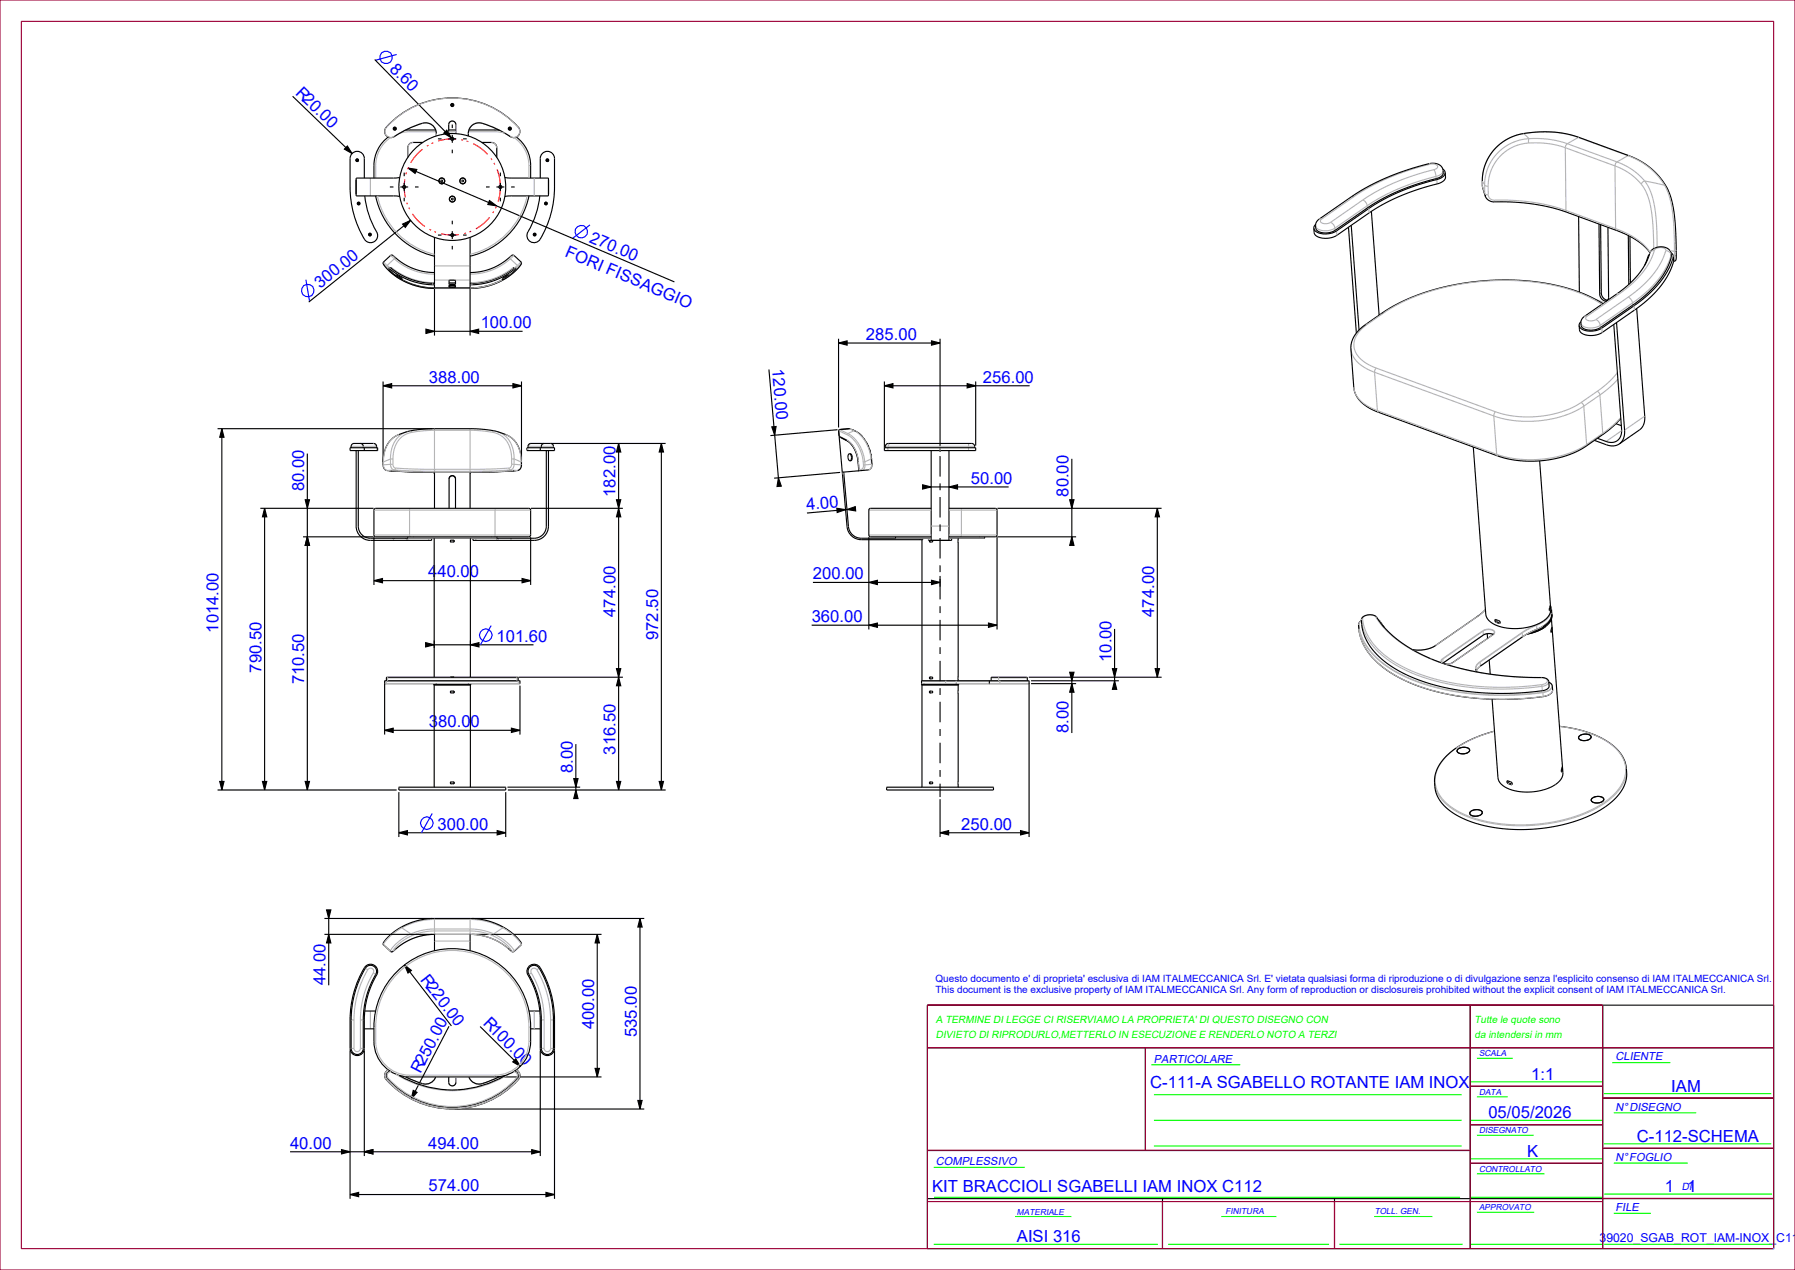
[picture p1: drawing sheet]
<svg xmlns="http://www.w3.org/2000/svg" width="420mm" height="297mm" viewBox="0 0 420 297" stroke-linecap="round" stroke-linejoin="round" font-family="sans-serif">
<defs><g id="words">
<g font-size="3.9" fill="#00f">
<text x="91" y="16.3" transform="rotate(46 91 16.3)">8.60</text>
<text x="69" y="22" transform="rotate(44 69 22)">R20.00</text>
<text x="132" y="59.8" transform="rotate(23 132 59.8)">FORI FISSAGGIO</text>
<text x="137.7" y="56.5" transform="rotate(23 137.7 56.5)">270.00</text>
<text x="74.9" y="67.6" transform="rotate(-39 74.9 67.6)">300.00</text>
<text x="112.5" y="76.7">100.00</text>
<text x="202.6" y="79.5">285.00</text>
<text x="100.4" y="89.5">388.00</text>
<text x="180.7" y="86.3" transform="rotate(85 180.7 86.3)">120.00</text>
<text x="230" y="89.5">256.00</text>
<text x="227.2" y="113.1">50.00</text>
<text x="71.2" y="114.9" transform="rotate(-90 71.2 114.9)">80.00</text>
<text x="144" y="116.2" transform="rotate(-90 144 116.2)">182.00</text>
<text x="188.7" y="119.2" transform="rotate(-5 188.7 119.2)">4.00</text>
<text x="250" y="116.2" transform="rotate(-90 250 116.2)">80.00</text>
<text x="100.2" y="135">440.00</text>
<text x="190.2" y="135.5">200.00</text>
<text x="51.2" y="148" transform="rotate(-90 51.2 148)">1014.00</text>
<text x="144" y="144.3" transform="rotate(-90 144 144.3)">474.00</text>
<text x="154" y="149.7" transform="rotate(-90 154 149.7)">972.50</text>
<text x="189.9" y="145.5">360.00</text>
<text x="270" y="144.3" transform="rotate(-90 270 144.3)">474.00</text>
<text x="116.2" y="150">101.60</text>
<text x="260" y="154.8" transform="rotate(-90 260 154.8)">10.00</text>
<text x="61.2" y="157.3" transform="rotate(-90 61.2 157.3)">790.50</text>
<text x="71.2" y="160" transform="rotate(-90 71.2 160)">710.50</text>
<text x="100.4" y="170">380.00</text>
<text x="250" y="171.4" transform="rotate(-90 250 171.4)">8.00</text>
<text x="144" y="176.5" transform="rotate(-90 144 176.5)">316.50</text>
<text x="134" y="180.8" transform="rotate(-90 134 180.8)">8.00</text>
<text x="102.4" y="194">300.00</text>
<text x="224.9" y="194">250.00</text>
<text x="76.2" y="230.4" transform="rotate(-90 76.2 230.4)">44.00</text>
<text x="98.2" y="229.1" transform="rotate(52 98.2 229.1)">R220.00</text>
<text x="112.9" y="239.5" transform="rotate(45 112.9 239.5)">R100.00</text>
<text x="139" y="240.7" transform="rotate(-90 139 240.7)">400.00</text>
<text x="149" y="242.5" transform="rotate(-90 149 242.5)">535.00</text>
<text x="98.4" y="251.3" transform="rotate(-63 98.4 251.3)">R250.00</text>
<text x="269.1" y="254.4">C-111-A SGABELLO ROTANTE IAM INOX</text>
<text x="358.3" y="252.6">1:1</text>
<text x="391.1" y="255.3">IAM</text>
<text x="348.2" y="261.6">05/05/2026</text>
<text x="67.9" y="268.6">40.00</text>
<text x="100.2" y="268.6">494.00</text>
<text x="383" y="267.1">C-112-SCHEMA</text>
<text x="357.3" y="270.6">K</text>
<text x="100.3" y="278.6">574.00</text>
<text x="218.1" y="278.8">KIT BRACCIOLI SGABELLI IAM INOX C112</text>
<text x="389.6" y="278.8">1</text>
<text x="394.8" y="278.8">1</text>
<text x="237.9" y="290.5">AISI 316</text>
</g>
<text font-size="2.9" fill="#00f" x="374.3" y="290.5">39020_SGAB_ROT_IAM-INOX_C111</text>
<g font-size="2.6" fill="#00f">
<text x="270" y="248.5">PARTICOLARE</text>
<text x="378" y="248">CLIENTE</text>
<text x="378" y="259.7">N°DISEGNO</text>
<text x="219" y="272.5">COMPLESSIVO</text>
<text x="378" y="271.5">N°FOGLIO</text>
<text x="378" y="283.2">FILE</text>
</g>
<g font-size="2.4" fill="#0f0">
<text x="219" y="239.3">A TERMINE DI LEGGE CI RISERVIAMO LA PROPRIETA' DI QUESTO DISEGNO CON</text>
<text x="345" y="239.3">Tutte le quote sono</text>
<text x="219" y="242.8">DIVIETO DI RIPRODURLO,METTERLO IN ESECUZIONE E RENDERLO NOTO A TERZI</text>
<text x="345" y="242.8">da intendersi in mm</text>
</g>
<text font-size="2.4" fill="#00f" x="393.6" y="278.3">DI</text>
<g font-size="2.3" fill="#00f">
<text x="218.9" y="229.6">Questo documento e' di proprieta' esclusiva di IAM ITALMECCANICA Srl. E' vietata qualsiasi forma di riproduzione o di divulgazione senza l'esplicito consenso di IAM ITALMECCANICA Srl.</text>
<text x="218.9" y="232.3">This document is the exclusive property of IAM ITALMECCANICA Srl. Any form of reproduction or disclosureis prohibited without the explicit consent of IAM ITALMECCANICA Srl.</text>
</g>
<g font-size="2" fill="#00f">
<text x="346.1" y="247">SCALA</text>
<text x="346.1" y="256">DATA</text>
<text x="346.1" y="265">DISEGNATO</text>
<text x="346.1" y="274">CONTROLLATO</text>
<text x="237.9" y="284">MATERIALE</text>
<text x="286.7" y="284">FINITURA</text>
<text x="321.7" y="284">TOLL. GEN.</text>
<text x="346.1" y="283">APPROVATO</text>
</g>
</g></defs>
<g fill="none" stroke="#00f" stroke-width=".26">
<path d="M92.8 12.7l-5 1.4M138 52.6l-4 3.2M71.6 65.4l.8 5.1M114.9 146.3l-2.5 4.5M101.1 190.2l-2.5 4.5"/>
<circle cx="90.3" cy="13.4" r="1.47"/>
<circle cx="136" cy="54.2" r="1.47"/>
<circle cx="72" cy="68" r="1.47"/>
<circle cx="113.6" cy="148.5" r="1.47"/>
<circle cx="99.8" cy="192.5" r="1.47"/>
</g>
<g fill="#000">
<path d="M81.3 34.2l1.1 1.7-1.8-1zM95.5 39.3l2 .3-.4 1zM103.8 31.1l.7-.7 1.1 1.8zM94.2 52.4l1.9-.9-1.3 1.7zM114.5 46.9l1.7 1.2-2.1-.3zM99.7 77l2 .5-2 .5zM110 77.5l2-.5v1zM89.6 90.2l2-.5v1zM120 89.7l2 .5-2 .5zM196.2 80.2l2-.5v1zM206.9 90.2l2-.5v1zM218 79.7l2 .5-2 .5z"/>
<path d="M226.3 89.7l2 .5-2 .5zM51.9 100.3l.5 2h-1zM61.9 118.9l.5 2h-1zM71.4 116.9h1l-.5 2zM144.7 118.9l.5 2h-1zM144.2 116.9h1l-.5 2zM144.7 103.7l.5 2h-1zM154.7 103.7l.5 2h-1zM180.6 99.8l1-.1-.3 2.1zM182.1 111.7l.7 2-1 .1zM195.8 118.9l2 .3-1.9 .7zM198.2 119.2l1.9-.7 .1 1z"/>
<path d="M215.9 113.4l2 .5-2 .5zM222 113.9l2-.5v1zM250.3 116.9h1l-.5 2zM270.8 118.9l.5 2h-1zM71.9 125.5l.5 2h-1zM87.5 135.8l2-.5v1zM122.2 135.3l2 .5-2 .5zM203.3 136.2l2-.5v1zM218 135.7l2 .5-2 .5zM250.8 125.5l.5 2h-1zM99.6 150.3l2 .5-2 .5zM110.1 150.8l2-.5v1z"/>
<path d="M144.7 158.4l.5 2h-1zM144.2 156.4h1l-.5 2zM203.3 146.2l2-.5v1zM231.3 145.7l2 .5-2 .5zM250.3 157.2h1l-.5 2zM250.8 159.9l.5 2h-1zM260.8 159.2l.5 2h-1zM260.3 156.4h1l-.5 2zM270.3 156.4h1l-.5 2zM90 170.8l2-.5v1zM119.7 170.3l2 .5-2 .5zM51.4 182.7h1l-.5 2z"/>
<path d="M61.4 182.7h1l-.5 2zM71.4 182.7h1l-.5 2zM93.3 194.7l2-.5v1zM116.3 194.2l2 .5-2 .5zM134.7 184.7l.5 2h-1zM134.2 182.1h1l-.5 2zM144.2 182.7h1l-.5 2zM154.2 182.7h1l-.5 2zM220 194.7l2-.5v1zM238.8 194.2l2 .5-2 .5zM76.4 212.8h1l-.5 2zM76.9 218.5l.5 2h-1z"/>
<path d="M139.7 218.5l.5 2h-1zM149.7 214.8l.5 2h-1zM94.6 225.7l1.7 1.2-.8 .7zM96.7 255l.9 .5-1.4 1.5zM120.7 247.6l1.1 1.8-1.8-1.1zM139.2 249.9h1l-.5 2zM149.2 257.4h1l-.5 2zM81.9 279.4l2-.5v1zM79.9 268.9l2 .5-2 .5zM85.2 269.4l2-.5v1zM124.4 268.9l2 .5-2 .5zM127.7 278.9l2 .5-2 .5z"/>
</g>
<g fill="none" stroke="#000" stroke-width=".26">
<path d="M87.7 13.9l17.9 18.3M68.5 22.5l13.9 13.4M81.3 34.2l1.1 1.7-1.8-1zM83.4 37.4l.2-.1 .1 .2-.2 .1zM90.8 32.1a8.3 8.3 0 0 0-3.3 6.6v2.9M92.3 29.9l.2 .1-.1 .3-.2-.2zM95.5 39.3l2 .3-.4 1zM95.5 39.3l62.3 26.6M98.9 33.3h-2.2a1.25 1.25 0 0 0-1.3 1.3v2.2M101.9 30.4l-7.1 .1M102.1 31.8a2.65 2.65 0 0 0-1.1-2.7 2.65 2.65 0 0 0-2.9 0 28.8 28.8 0 0 0-6.2 3 1.46 1.46 0 0 1-1.7-.6 1.46 1.46 0 0 1 .2-1.7 20.7 20.7 0 0 1 31.1 .3 1.46 1.46 0 0 1-.3 1.7 1.46 1.46 0 0 1-1.8 .1 20.4 20.4 0 0 0-7.5-3.2 2.59 2.59 0 0 0-2.3 3.1M103.8 31.1l.7-.7 1.1 1.8z"/>
<path d="M105 31.3v-2.2a.83 .83 0 0 1 .8-.8 .83 .83 0 0 1 .9 .8v2.2M105 30.4h1.7M105.7 24.5l.2-.1 .1 .2-.2 .1zM109.7 30.4l7.1 .1M112.7 33.3h2.3a1.25 1.25 0 0 1 1.2 1.3v2.2M119.3 29.9l.2 .1-.2 .3-.2-.2zM120.8 32.1a8.3 8.3 0 0 1 3.4 6.6v2.9M127.9 37.4l.2-.1 .1 .2-.2 .1zM337.6 39.6l.5 .8M337.7 39.9l-.3-.7-.5-.6-.7-.3-.9-.1-2.1 .4-4.5 1.3a50.5 50.5 0 0 0-12.5 6.1l-7.7 5.4-.5 .6-.2 .8M83.3 42v3.4M83.8 47.5l.2-.1 .1 .2-.2 .2z"/>
<path d="M85.2 41.6v-4.5a1.67 1.67 0 0 0-1.6-1.7 1.67 1.67 0 0 0-1.7 1.7v6.6a22.3 22.3 0 0 0 3.8 12.7 1.67 1.67 0 0 0 2.1-.1 1.67 1.67 0 0 0 .3-2.1 20.6 20.6 0 0 1-2.7-8.4M86.4 54.8l.2-.1 .1 .2-.2 .1zM87.9 45.8a18.3 18.3 0 0 0 13.8 14.1M92 59.8l-.6-.1-1.8 1.8 .7 1.1 1.7 1.6 2 1.3 2.5 1.1 2.6 .6 2.6 .3 9.7-.1 2.6-.5 2.3-.8 1.8-.8 1.5-1.1 1.4-1.2 .9-1.2 .1-.5-1.7-1.6-.4-.1-.3 .2M92 59.8h.1M92 59.8l.1 .1M92.1 59.8v.1M92.1 59.9l.1 .1M92.2 59.9l2 1.6 2.4 1.2 2.5 .8 2.6 .2M93.5 41.5l-10.2 .1v4.2l10.2 .1M94.2 52.4l1.9-.9-1.3 1.7zM96.1 51.5l-23.9 19.1"/>
<path d="M101.7 55.5v6.7M103.3 42.1h.2l.1 .2-.1 .2h-.2l-.2-.2zM105.7 46.4h.2l.2 .2-.2 .2h-.2l-.1-.2zM108.2 42.1h.2l.1 .2-.1 .2h-.2l-.2-.2zM110 55.5v6.7M114.5 46.9l1.7 1.2-2.1-.3zM118.1 41.5l10.2 .1v4.2l-10.2 .1M119.6 59.8l-2.2 1.7-2.3 1.2-2.5 .8-2.6 .2M119.6 59.8h.1M123.8 45.8a18.3 18.3 0 0 1-13.8 14.1M124.9 54.8l.2-.1 .2 .2-.2 .1zM126.4 41.6v-4.5a1.67 1.67 0 0 1 1.7-1.7 1.67 1.67 0 0 1 1.6 1.7v6.6a23.2 23.2 0 0 1-3.6 12.6 1.67 1.67 0 0 1-2.2 .1 1.67 1.67 0 0 1-.4-2.2 20.6 20.6 0 0 0 2.8-8.4"/>
<path d="M127.6 47.5l.2-.1 .1 .2-.2 .2zM128.3 45.4h.1M128.3 42h.1M307.8 52.5l-.4 .9M315.5 53.1l1.9 24.8M316.2 52.7l1.8 24.5M320.9 49.4l1.8 24.3M338.1 40.4l.1 1.3-.8 .9-7.1 2.2-5.4 2.3-3.8 2.2-8.8 6-2 .4-1.8-.3-.9-.7-.2-1.3M338.1 40.4l-.3 .7-.8 .6-7.2 2.2-3.2 1.3-3 1.5-2.6 1.6-8.9 6-1.5 .4-1.6-.1-1.2-.5-.4-.7M346.8 43.4v-1.1a11.5 11.5 0 0 1 11.5-11.3 24.9 24.9 0 0 1 11.1 1.1l11.7 4.3a15.6 15.6 0 0 1 10.8 14.5l.3 9.2-.1 .8-.5 .2M346.8 43.4h.1M346.8 43.4l.1 .5"/>
<path d="M346.9 43.9l.6 1.8M346.9 43.9h.1M347.5 45.7l.6 1 1 .5 4.9 .1 4.3 .4 4 .7 3.6 1 14.8 5.5 3.2 2 2.2 2.2M347.5 45.7h.1M369.4 50.6l.1 17.7M374.1 52.4l.2 16.4 .5 1.1 .9 .5 .5-.2 .2-.7-.2-16.3M374.5 52.5l.2 16.2 .5 1.1 .5 .3 .5 .1M381 55.1l.1 11.4M381.4 55.3l.1 10.9M385.9 59.5l-.3 .5-.8 2M391 59.1l.5 .8M391 59.4l-.1-.6-.5-.5-1.5-.6-1.7 .3-.7 .5-.4 .6a18.1 18.1 0 0 1-7.8 9.7l-7.7 5.3-.6 .7-.1 .8"/>
<path d="M391.5 59.9l.1 1a19.6 19.6 0 0 1-8 10.8l-8.7 6.1-1 .4-1.8 .3-1.7-.4-.8-.7-.1-1.3M391.5 59.9a19.6 19.6 0 0 1-8 10.7l-9.4 6.5-1.4 .3-1.6-.1-1.2-.5-.4-.7M90.9 62.7h.2M91 62.8h.1M91 62.8l.3 .5 1.3 1.1M91 62.7v.1M91.1 62.8h.1M91.1 62.8l.1 .1M91.1 62.7h.1M91.2 62.7h.1M91.2 62.9h.1M91.2 62.9l2.3 1.6 2.5 1.1 3 .8 2.7 .2"/>
<path d="M91.3 62.7h-.1M91.4 62.6l2.3 1.6 2.5 1.1 2.9 .8 2.6 .1M91.5 62.5l-.2 .2M92.6 64.5l.6 .5 .8 .3M92.6 64.5l1.4 .8M92.6 64.5l.1-.2 .7 .3 .7 .5-.1 .2M93.8 65.2l1.8 .9 2 .7 2 .4 2.1 .1 10.3-.1 3-.7 2.9-1.3M99.7 77l2 .5-2 .5zM101.4 77.5h20.9M101.7 65.5v13M105.1 66.1h1.5M105.1 65.6h1.5v.9h-1.5z"/>
<path d="M106.6 66.8h-1.5v.3h1.5M106.6 66.8h.1M106.6 67.1h.1M106.6 66.8v.3M110 77.5l2-.5v1zM110 65.5v13M117.6 65.1h.1M117.6 65.1l.1 .2M117.7 65.3h.1M119.1 64.5l-.6 .5-.8 .3M119.1 64.5l-1.4 .8M119.1 64.5l-.2-.2-1.3 .8"/>
<path d="M119.1 64.5h.1M120.1 62.5l.2 .2M120.2 62.6l-2.2 1.6-2.5 1.1-2.9 .8-2.6 .1M120.3 62.7h.1M120.5 62.9l-2.3 1.6-2.6 1.1-3 .8-2.6 .2M120.5 62.9h.1M120.5 62.8v.1M120.6 62.8h-.1M120.6 62.7l.1 .1M120.7 62.8h-.1M120.7 62.8h.1M120.7 62.8l-.4 .6-1.2 1"/>
<path d="M120.8 62.7h-.5M196.2 79.2v20.8M218 79.7l2 .5-2 .5zM220 79.2v26.5M369.9 75.2l-.4 .9M375 71a43.9 43.9 0 0 0-23.3-5.5l-4.9 .2-4.4 .5-4.8 1-4 1.1a39.6 39.6 0 0 0-10.2 4.9l-4.9 3.5a6.1 6.1 0 0 0-2.4 4.9l.8 9.8 .9 1.9 1.7 1.6 2.8 1.4 28.4 10.4 2.9 .8 3.2 .3h3.3l3.6-.5 2.9-.7 2.5-1.1 1.8-1 4-2.8a22.5 22.5 0 0 0 4.3-3.8M377.6 75.9l1.8 25.4-.6 1.4-.6 .5-.7 .2h-1.2l-2.5-.9M378.2 75.4l1.9 25.2v1.3l-.4 .9-.4 .7-.7 .5-.8 .2-1.6-.1-3.1-1.1M383 72.1l1.9 25.5-.3 1.7-1 1.2M89.6 90.2l2-.5v1zM89.6 89.2v19.7l.2 .6 .4 .4 1.3 .2M89.6 90.2h32.4"/>
<path d="M120 89.7l2 .5-2 .5zM122 89.2v18.4M179.9 86.4l2.3 25.6M180.6 99.8l1-.1-.3 2.1zM196.2 80.2l2-.5v1zM196.2 80.2h23.8M206.9 90.2l2-.5v1zM206.9 89.2v16.2h21.4v-.7h-21.4M206.9 90.2h34M226.3 89.7l2 .5-2 .5zM228.3 89.2v15M378.1 99.1l1.3 .4"/>
<path d="M50.9 100.3h50.3M51.9 100.3l.5 2h-1zM51.9 100.3v84.4M60.9 118.9h26.5M61.9 118.9l.5 2h-1zM61.9 118.9v65.8M71.4 116.9h1l-.5 2zM71.9 106.1v78.6M81.9 104.7h6.5v.7h-6.5zM83.3 105.4v17.6a3.3 3.3 0 0 0 3.4 3.4h14.3v-.5M83.8 105.4v17.6a2.83 2.83 0 0 0 2.9 2.9h38.3a2.83 2.83 0 0 0 2.8-2.9v-17.6M84.3 103.7a.74 .74 0 0 1 .7 1"/>
<path d="M85.2 104.7v.7M87.6 119.1l.3-.2h35.8l.5 .4v5.8l-.5 .4h-35.8l-.4-.4zM88.1 104.4l-.2-.5-.5-.2h-4.6a.74 .74 0 0 0-.6 1M91.1 110.1l10.2 .3 .4 .4M91.4 110.1l9.9 .3 .4 .4M91.5 110.1l9.9 .3h11.3l7.6-.3M101.7 110.8h.1M101.7 110.8v8.1M105.1 112l.2-.5 .5-.3 .6 .3 .2 .5M105.1 112v6.9M105.1 112l.2-.5 .5-.2 .6 .2 .2 .5M106.6 112v6.9"/>
<path d="M110 110.8v8.1M110 110.8h.1M116.3 100.9l-3.1-.5-3.2-.1h-9.7l-4.7 .5-2.8 1.1-1.6 1.3-.7 .9-.5 1.2-.4 2.8M116.3 100.9h.1M116.3 100.9l2.1 .7 1.1 .7 1 1 .8 1.2 .6 2.1 .1 2.4-.5 .9-1.2 .2M120.2 110.1l-9.8 .3-.4 .4M120.3 110.1h.1M120.6 110.1l-10.2 .3-.4 .4M123.3 104.7h6.4v.7h-6.4zM124.2 118.9h21.5M126.4 104.7v.7M127.3 103.7a.74 .74 0 0 0-.6 1"/>
<path d="M128.3 105.4v17.6a3.3 3.3 0 0 1-3.3 3.4h-14.3v-.5M128.8 103.7a.74 .74 0 0 1 .7 1M144.2 116.9h1l-.5 2zM144.7 118.9l.5 2h-1zM144.7 103.7l.5 2h-1zM144.7 103.7v81M154.7 103.7l.5 2h-1zM154.7 103.7v81M155.7 103.7h-31.5l-.5 .2-.2 .5M182.1 111.7l.7 2-1 .1zM195.8 118.9l2 .3-1.9 .7zM196 100.5l-15.7 1.4"/>
<path d="M196.4 102.1l.7 8.3M196.4 102.1h.1M196.4 102.1l2.2 1.3 1.2 1.5 .9 2.4 .2 2.6-.1 .2M196.6 110.5l-15.5 1.3M197.1 110.4v.1M197.1 110.5h.1M197.1 110.5l1.1 12.7M197.1 110.5v.1M197.4 110.4v.1M197.4 110.5v.1M197.4 110.6l1.1 12.5M198.2 119.2l1.9-.7 .1 1z"/>
<path d="M198.4 119.1l-9.6 .9M198.8 106.1l.4 .1 .2 .7-.1 .7-.4 .2M198.8 106.1l.3 .2 .1 .6v.6l-.3 .3M198.8 106.1l-.3 .3-.1 .6 .2 .5 .3 .3M199.5 100.6l.7 .2M199.9 100.7l-1.1-.4-2.3 .2-.3 .2 .1 1.3 2.3 1.3 1.2 1.4 .9 2.2 .3 3.1M200.2 100.8l.8 .5M200.8 101.2l.2 .1M201 110.1h.1M201 110v.1M201 110h.1M201 101.3l.3 .3"/>
<path d="M201 109.8v.2M201.1 101.4l.2 .2M201.3 101.6l.2 .2M201.4 101.7l.1 .1M201.5 101.8l.2 .3M201.6 101.9l.1 .2M201.7 102.1l.5 .6M202.2 102.6v.1M202.2 102.7l.7 1.1M202.8 103.6l.1 .2M202.9 103.8l.3 .5M203 104.1l.2 .2"/>
<path d="M203.2 104.3l.1 .3M203.2 104.4l.1 .2M203.2 109.9l-6.1 .5M203.2 109.9h.1M203.3 104.6l.3 .9M203.3 109.9h-.1M203.3 109.9h.1M203.4 109.9h-.1M203.4 109.8v.1M203.4 105l.2 .5M203.5 109.8h-.1M203.5 109.8h.1"/>
<path d="M203.6 109.7l-.1 .1M203.6 105.5l.1 .3M203.6 109.7h.1M203.6 105.6l.1 .2M203.7 105.8l.1 .7M203.8 106.2v.3M203.8 109.5l-.2 .2M203.8 106.5l.1 .8M203.8 109.5h.1M203.9 109.4l-.1 .1M203.9 109.4h.1M203.9 109.3v.1"/>
<path d="M203.9 107.2v.1M203.9 109.3h.1M203.9 107.3l.1 1.3M203.9 109.2v.1M204 109.2h-.1M204 109.1v.1M204 108.9v.2M204 108.9h.1M204 108.6h.1M204 108.6v.1M204 108.8v.1M204 108.7v.1"/>
<path d="M207.2 104.4l.2-.5 .4-.2h19.6l.4 .2 .2 .5M215.9 113.4l2 .5-2 .5zM217.6 113.9h18.4M217.9 118.9h-14.2l-.4 .4M217.9 105.4v21M222 113.9l2-.5v1zM222 118.9h10.9l.4 .4v5.8l-.2 .4h-11.1M222 105.4v21M233.4 118.9h38.4M250.3 116.9h1l-.5 2zM250.8 107.3v18.5M270.8 118.9l.5 2h-1z"/>
<path d="M270.8 118.9v39.5M70.9 125.5h16.5M71.9 125.5l.5 2h-1zM87.5 135.8l2-.5v1zM87.5 125.6v11.2M87.5 135.8h36.7M95.4 125.5l.1 .4M105.6 126.3l-.2 .2 .2 .2M105.6 126.7h.1M105.6 126.7h.5M105.6 126.3h.5M105.6 126.3h.1"/>
<path d="M106.1 126.3h.1M106.1 126.3l.2 .2-.2 .2M106.1 126.7h.1M116.2 125.5v.4M122.2 135.3l2 .5-2 .5zM124.2 125.6v11.2M190.2 136.2h29.8M201.5 125.9h16.4M203.3 136.2l2-.5v1zM203.3 125.1l.4 .4h14.2M203.3 125.6v21.6M209.5 125.8l.1 .1"/>
<path d="M215.9 125.9v.3h-14.4M217.3 125.9v.5h5.4v-.5M217.5 126.4l.1 .3h.5l.1-.3M217.6 126.4v.2l.1 .1M218 135.7l2 .5-2 .5zM220 134.7v2.5M224.2 126.3v.4M224.2 126.7h.1M224.2 126.3h.1M230.4 125.5l-.1 .4h-8.3M233.3 125.6v21.6M233.4 125.5h18.4"/>
<path d="M250.8 125.5l.5 2h-1zM90 159.8v.1M90 159.7v12.1M90 159.9h.1M90 159.2h.1M90 159.2h31.7M90.4 158.5l.2-.1h30.5l.1 .1M99.6 150.3l2 .5-2 .5zM101.3 150.8h23.5M101.5 160h8.7zM101.6 149.8v1.8M105.5 158.4l.1-.1z"/>
<path d="M105.6 158.3h.1M106.1 158.3h.1M106.1 158.3l.1 .1zM110.1 150.8l2-.5v1zM110.1 149.8v1.3M121.4 158.4h24.3M121.7 159.2h.1M121.7 159.8l-31.7 .1M144.2 156.4h1l-.5 2zM144.7 158.4l.5 2h-1zM189.9 146.2h43.4M203.3 146.2l2-.5v1z"/>
<path d="M215.6 159.8l25.2 .1M215.6 159.2h.1M215.6 160h8.7zM217.5 158.4l.6-.1 .1 .3-.6 .1zM217.7 158.3l-.1 .2 .1 .2M224.2 158.3v.4M224.2 158.3h.1M224.2 158.7h.1M231.3 145.7l2 .5-2 .5zM231.5 159.8v.1M231.5 159.2h.1M231.5 159.9h.1"/>
<path d="M231.9 158.5l.2-.1h8.1l.2 .1M240.7 158.4h31.1M240.8 159.2h-25.2M240.8 159.2h.1M240.8 159.9h.1M240.8 159.8v.1M240.8 159.7v36M241.3 159.9h10.5M241.3 159.2h20.5M250.3 157.2h1l-.5 2zM250.8 159.9l.5 2h-1zM250.8 159v12.4"/>
<path d="M260.3 156.4h1l-.5 2zM260.8 159.2l.5 2h-1zM260.8 147.1v12.4M270.3 156.4h1l-.5 2zM317.9 147.1h.1M317.9 147.1a14.4 14.4 0 0 0 7.5 10.2 49.3 49.3 0 0 0 25.3 6.3l5.5-.2 5-.5 1.5-.6 .5-.4 .1-.5M318.5 145l.4-.7 1-.5h1.3l.9 .5a27.4 27.4 0 0 0 13.9 10.2l1.9 .7a83 83 0 0 0 23.6 3.4l.6 .3 .3 .5M318.5 145.1l-.5 .5-.1 .6M322.6 145l1.2 1.7M337.2 154.7l.4 .4M345.3 156.5l.3 .7M347.6 142.5l-1.7 1.5-10.4 7.2-2.3 .7h-2.7"/>
<path d="M349.4 148.4l-9.5 6.6-.9 .3h-.9M349.4 148.4l-1.1-.2-1.1 .3-9.6 6.6M349.7 147.9l-.3 .5M349.8 144.9l1 .3 .2 .5-.2 .1-.8-.3zM350 144.9l.2 .5 .8 .3M361.4 146.7l-1.9 1-2.3 .6M361.7 146.5l-.3 .2M362.4 159.5l.6 .5 .2 .5M362.7 141.6l.1 .7-.2 .5zM362.8 141.7l.2 .8M363.1 143.9a4.9 4.9 0 0 1-3.8 3.5l-1 .3M363.1 143.4l-.4 1.4-1.2 1.3-5.1 2.7-10.1 7-.8 1.1"/>
<path d="M363.1 143.5a4 4 0 0 1-3 3.6l-2 .7M363.1 146.7v.6l-.2 .6zM363.1 143.9a3.1 3.1 0 0 1-1.4 2.6M90 170.8l2-.5v1zM90 170.8h31.7M101.5 160.1h8.7M101.5 160.1v.1M105.6 161.6l-.2 .2 .2 .2M105.6 162h.5M105.6 161.6h.5M106.1 161.6l.2 .2-.2 .2M110.2 160.1l-.1 .1"/>
<path d="M119.7 170.3l2 .5-2 .5zM121.7 160.3v11.5M134.7 174v11M215.6 160.1h8.7M215.6 160.1v.1M217.5 161.7l.6-.1 .1 .3-.6 .1zM217.7 161.6l-.1 .2 .1 .2M224.2 161.6v.4M224.2 162h.1M224.2 161.6h.1M224.3 160.1v.1M349.7 171l-3 .9-2.5 1.1a14.4 14.4 0 0 0-8.2 7.7l-.3 2.4"/>
<path d="M364.9 169.9l4.5 .8a16.1 16.1 0 0 1 10.2 6.1l.6 1.3 .3 1.6M365.5 179.4l.1 .6-.2 .5zM50.9 184.7h41.9M51.4 182.7h1l-.5 2zM61.4 182.7h1l-.5 2zM71.4 182.7h1l-.5 2zM93.3 194.7l2-.5v1zM93.3 184.2h25M93.3 194.7h25M93.3 185.2v10.5M105.6 182.9l-.2 .2 .2 .2M105.6 183.3h.5"/>
<path d="M105.6 182.9h.5M106.1 182.9l.2 .2-.2 .2M116.3 194.2l2 .5-2 .5zM118.3 185.2v10.5M118.7 184.1h17M118.8 184.7h36.9M134.2 182.1h1l-.5 2zM134.7 184.7l.5 2h-1zM144.2 182.7h1l-.5 2zM154.2 182.7h1l-.5 2zM207.5 184.2h25M217.5 182.9h.6l.1 .3-.6 .1z"/>
<path d="M217.7 182.9l-.1 .2 .1 .2M220 194.7l2-.5v1zM220 194.7h20.8M220 186.9v8.8M224.2 182.9v.4M224.2 183.3h.1M224.2 182.9h.1M238.8 194.2l2 .5-2 .5zM352.6 182.6l1 .3 .2 .5-.2 .1-.8-.3zM352.8 182.6l.2 .5 .8 .3M75.9 218.5h25.3M75.9 214.8h25.3"/>
<path d="M76.4 212.8h1l-.5 2zM76.9 218.5l.5 2h-1zM76.9 214.5v15.9M110.5 218.5h30.2M110.5 214.8h40.2M139.7 218.5l.5 2h-1zM139.7 218.5v33.4M149.7 214.8l.5 2h-1zM149.7 214.8v44.6M85.4 236.4h2.5M85.5 226a1.67 1.67 0 0 1 2.2-.2 1.67 1.67 0 0 1 .4 2.2 20.6 20.6 0 0 0-2.9 10.5v6.7a1.67 1.67 0 0 1-1.6 1.7 1.67 1.67 0 0 1-1.7-1.7v-6.7a23.4 23.4 0 0 1 3.6-12.5zM85.7 226.1a1.42 1.42 0 0 1 1.9-.1 1.42 1.42 0 0 1 .3 1.9 20.8 20.8 0 0 0-2.9 10.6v6.7a1.42 1.42 0 0 1-1.4 1.4 1.42 1.42 0 0 1-1.4-1.4v-6.7a23 23 0 0 1 3.5-12.4z"/>
<path d="M89.7 221l.1-.7 1.3-1.4 1.5-1.3 1.8-1.1 3.5-1.3 3.8-.4h9.2l3.8 .7 2.5 1 2.2 1.4 2 1.9 .6 .7-.1 .5M89.7 221h.1M89.7 221l1.7 1.5 .6-.1M92.1 222.4h.1M92.2 222.3l2-1.6 2.4-1.2 2.5-.7 2.6-.3h8.5l2.6 .3 1.9 .5 1.7 .8 1.6 1 1.5 1.2M92.2 222.3l-.1 .1M93.5 226.7a18.3 18.3 0 0 1 19.7-3.3 18.3 18.3 0 0 1 11 16.8 12.3 12.3 0 0 1-1.2 7.5 8.3 8.3 0 0 1-7.2 4.2h-20a8.3 8.3 0 0 1-8.3-8.4 21.2 21.2 0 0 1 2-11.6 18.4 18.4 0 0 1 4-5.2zM94.6 225.7l1.7 1.2-.8 .7zM94.6 225.7l11 14.2M101.7 220.1v2.2M105.1 240l-8.9 17M110 220.1v2.2"/>
<path d="M119.5 222.3v.1M119.5 222.4h.1M119.6 222.4h.1M119.6 222.4l.1 .1M121.9 221l-1.7 1.5h-.5M121.9 221h.1M123.8 226a1.67 1.67 0 0 1 2.6 .3 23.9 23.9 0 0 1 3.3 12.2v6.7a1.67 1.67 0 0 1-1.6 1.7 1.67 1.67 0 0 1-1.7-1.7v-6.7a21.5 21.5 0 0 0-3-10.9 1.67 1.67 0 0 1 .4-1.6zM123.8 236.4h2.5M123.9 226.2a1.42 1.42 0 0 1 2.3 .2 23.7 23.7 0 0 1 3.3 12.1v6.7a1.42 1.42 0 0 1-1.4 1.4 1.42 1.42 0 0 1-1.4-1.4v-6.7a21.9 21.9 0 0 0-3.1-11l.1-.9zM217 235.1h198v56.9h-198zM344 235.1v56.9M375 235.1v56.9"/>
<path d="M81.9 245.7v34.7M85.2 245.7v24.7M85.2 240.6h2.3M90.8 250.2a1.46 1.46 0 0 0-.4 2.3 20.8 20.8 0 0 0 31.1-.3l.2-.6-.2-.7-.7-.7M91.3 250.5a1.04 1.04 0 0 0-.6 1.7 20.4 20.4 0 0 0 30.4-.2l.1-.5-.1-.6-.7-.4M93.4 251.5a24.4 24.4 0 0 0 24.9 0M94.8 251.8l.6 .3a12.7 12.7 0 0 0 4.5 1.4 2.5 2.5 0 0 0 2-1.6M96.7 255l.9 .5-1.4 1.5zM105 251.9v1.2a.83 .83 0 0 0 .8 .8 .83 .83 0 0 0 .9-.8v-1.2M106.3 259.4h44.4M112.3 240.1l9.5 9.3M116.3 251.9h24.4"/>
<path d="M116.8 251.8l-.5 .3a12.7 12.7 0 0 1-4.6 1.4 2.5 2.5 0 0 1-2-1.6M120.7 247.6l1.1 1.8-1.8-1.1zM124.2 240.6h2.2M126.4 245.7v24.7M129.7 245.7v34.7M139.2 249.9h1l-.5 2zM149.2 257.4h1l-.5 2zM217 245.1h198M268 245.1v24M344 254.1h31M375 256.8h40M67.9 269.4h58.5"/>
<path d="M79.9 268.9l2 .5-2 .5zM81.9 279.4l2-.5v1zM81.9 279.4h47.8M85.2 269.4l2-.5v1zM124.4 268.9l2 .5-2 .5zM127.7 278.9l2 .5-2 .5zM217 269.1h127M344 272.1h31M344 263.1h31M375 268.6h40M217 280.3h198M272 280.3v11.7"/>
<path d="M312.2 280.3v11.7"/>
<circle cx="83.6" cy="37.5" r=".3"/>
<circle cx="92.4" cy="30.1" r=".28"/>
<circle cx="92.4" cy="30.1" r=".36"/>
<circle cx="105.8" cy="24.6" r=".36"/>
<circle cx="105.8" cy="24.6" r=".28"/>
<circle cx="119.3" cy="30.1" r=".28"/>
<circle cx="119.3" cy="30.1" r=".36"/>
<circle cx="128.1" cy="37.5" r=".3"/>
<circle cx="128.1" cy="37.5" r=".28"/>
<circle cx="83.9" cy="47.6" r=".28"/>
<circle cx="83.9" cy="47.6" r=".3"/>
<circle cx="86.6" cy="54.9" r=".3"/>
<circle cx="103.4" cy="42.3" r=".69"/>
<circle cx="103.4" cy="42.3" r=".67"/>
<circle cx="105.8" cy="46.6" r=".69"/>
<circle cx="105.8" cy="46.6" r=".67"/>
<circle cx="108.3" cy="42.3" r=".69"/>
<circle cx="108.3" cy="42.3" r=".67"/>
<circle cx="125.1" cy="54.9" r=".3"/>
<circle cx="125.1" cy="54.9" r=".28"/>
<circle cx="127.7" cy="47.6" r=".3"/>
</g>
<g fill="none" stroke="#9c0037" stroke-width=".26">
<path d="M0 0h420v297h-420zM5 5h410v287h-410zM344 235v57M217 245h198M268 245v24M344 254h31M375 256.8h40M217 269h127M344 272h31M344 263h31M375 268.5h40M217 281h158"/>
<path d="M217 292v-57h158v57M272 281v11M312.2 281v11M375 280.3h40"/>
</g>
<g fill="none" stroke="#0f0" stroke-width=".26">
<path d="M269.4 249h20.8M270 256h72M344 253h31M345.6 256.5h7.2M345.6 247.5h8.4M375.3 255.8h39.2M377.2 248.5h13.6M218.5 273h21.3M218.5 280h123.1M270 268h72M270 262h72M344 280h31"/>
<path d="M344 271h31M344 262h31M345.6 274.5h15.8M345.6 265.5h13.2M375.3 267.5h39.2M375.3 279.2h39.3M377.6 272h17.3M377.6 260.3h19.3M218.5 291h52.4M237.5 284.5h13.2M273.3 291h37.7M285.8 284.5h12.9"/>
<path d="M313.4 291h28.8M321.5 284.5h13.7M344 291h31M345.6 283.5h13.4M375.3 291h39.3M377.6 283.8h8.7"/>
</g>
<g fill="none" stroke="#b5b5b5" stroke-width=".26">
<path d="M87.5 38.7h.4M87.9 38.7v2.9M90.4 29.8h.1M90.4 29.8a1.42 1.42 0 0 0 0 1.9 1.42 1.42 0 0 0 1.8 .2M90.4 29.8a20.8 20.8 0 0 1 30.9 0M91.4 32.2a7.9 7.9 0 0 0-3.5 6.5M92.2 31.9h.1M95.4 34.6h.1M95.5 34.6v2.2M95.8 30.8l-2.2 .3M95.8 30.4v.4M95.8 30.8h6.2"/>
<path d="M96.7 33.4a1.21 1.21 0 0 0-1.2 1.2M96.7 33.3v.1M96.7 33.4h2.2M98.8 28.8a2.54 2.54 0 0 1 3.3 2.4M98.8 28.8a25 25 0 0 0-6.6 3.1M98.8 28.8h.1M102.1 31.2h.1M102.1 31.2v.6M105 29.1a.88 .88 0 0 1 .8-.8 .88 .88 0 0 1 .9 .8M105 29.1v2.2M105 29.1h.1M105 30.8h1.7"/>
<path d="M106.7 29.1h.1M106.7 29.1v2.2M109.5 31.2v.6M109.5 31.2h.1M109.6 30.8h6.2M112.8 33.4h2.2M112.8 28.8a25 25 0 0 1 6.6 3.1M112.8 28.8a2.54 2.54 0 0 0-3.3 2.4M112.8 28.8h.1M115 33.4a1.21 1.21 0 0 1 1.2 1.2M115 33.3v.1M115.8 30.8l2.3 .3"/>
<path d="M115.8 30.4v.4M116.2 34.6v2.2M116.2 34.6h.1M119.4 31.9h.1M120.3 32.2a7.9 7.9 0 0 1 3.4 6.5M121.3 29.8a1.42 1.42 0 0 1 0 1.9 1.42 1.42 0 0 1-1.9 .2M121.3 29.8h.1M123.7 38.7v2.9M123.7 38.7h.5M334.4 38.3l.2 .1M334.6 38.4h1l.7 .3v.6l-.8 .4M334.6 38.4l-7.2 2.2a47.9 47.9 0 0 0-10.6 5.4"/>
<path d="M335.5 39.7l-4.7 1.3-4.4 1.7-4 1.9-3.5 2.2M335.5 39.7l.5 1.6M337.7 39.9l-.5 .8-1.2 .6M356.5 31.2a11.3 11.3 0 0 0-9.7 11.1M356.5 31.2l1.3 1.2M356.5 31.2a25.8 25.8 0 0 1 12.8 .9M356.5 31.2h.1M357.7 33.4l-1.8 .3-1.9 .7-1.7 1-1.3 1.2-1.1 1.4-1 1.7-.5 1.9-.2 2M357.7 33.4a21.2 21.2 0 0 1 8.6 1.1M357.8 32.4l-.1 1M357.8 32.4l-2 .3-2.1 .7-1.8 1.1-1.5 1.3-1.2 1.5-1 1.9-.6 2-.2 2.1M357.8 32.4a22.6 22.6 0 0 1 8.9 1.2"/>
<path d="M366.3 34.5l.1 14.7M366.3 34.5l11.6 4.3M366.7 33.6l-.3 .4-.1 .5M366.7 33.6l11.7 4.3M369.3 32.1l-2.6 1.5M369.3 32.1l11.6 4.3M369.4 32.1h-.1M377.9 38.8a14.1 14.1 0 0 1 6.2 4.3M377.9 38.8l.1 14.7M378.4 37.9l-.4 .4-.1 .5M378.4 37.9a15 15 0 0 1 6.4 4.4M380.9 36.4a16.5 16.5 0 0 1 8.6 6.9"/>
<path d="M380.9 36.4l-2.5 1.5M381.1 36.4h-.2M86.7 41.6v4.2M88.3 45.8a17.9 17.9 0 0 0 13.4 13.7M91.4 59.8l.9 .7M120.3 59.8l-.9 .7M123.3 45.8a17.9 17.9 0 0 1-13.3 13.7M125 41.6v4.2M307.8 52.8l.5 .7 1.3 .4h1.5l1.2-.5M309.2 51.2l-.2 .6 .4 .4 1 .1 .9-.3M309.2 51.2l-.6 .1M311.3 52l.7 .5 .3 .9"/>
<path d="M312.3 53.4l.1 .5M312.7 54l.1 1M316.8 46h-.6M316.8 46l-7.6 5.2M318.9 46.8l.7 .5 .3 .8M318.9 46.8l-7.6 5.2M319.9 48.1l-7.6 5.3M319.9 48.1v.5M336 41.3l-4.6 1.3-4.2 1.6-3.9 1.8-3.4 2.1M336 41.3v.5M336.2 42l.1 1M346.8 42.3h.1"/>
<path d="M346.8 42.3l.6 1M346.8 42.3l.1 1.1M346.8 43.4h.1M346.9 43.4v.5M346.9 43.4l.5 1.9M347.4 43.3l.8 .3M347.4 43.3v2M347.4 45.3l.1 .4M347.4 45.3l.8 .2M348.2 43.6v1.9M348.2 45.5l.5 1 1 .3M349.7 46.8v.4"/>
<path d="M349.7 46.8l4.3 .1 4.6 .4 3.9 .7 3.9 1.2M366.4 49.2l.2 .4M366.4 49.2l11.6 4.3M374.2 52.4l-.1 .1M378 53.5l.2 .4M378 53.5l2.2 .9 2.2 1.2a11.5 11.5 0 0 1 3.7 3.4M384.1 43.1l1.3 2.3 .8 3 .5 4 .2 5.3M384.8 42.3l-.5 .3-.2 .5M384.8 42.3l1.4 2.5 .9 3.1 .5 4.2 .1 5.7M384.8 42.3l4.7 1M386.9 57.7l.3 .3M386.9 57.7v.4"/>
<path d="M387.1 58.6a19.4 19.4 0 0 1-8.2 10.1M387.1 58.6l.5-.5 1-.2 .9 .2 .3 .5M387.1 58.6l-.7 .2-.4 .5M389.5 43.3l1 2.4 .8 3.3 .4 4.3 .1 5.5M389.5 43.3l.3 .1M389.8 58.6a20.8 20.8 0 0 1-8.8 10.9M389.8 58.6l.8 .3 .4 .8M390.7 58.6l1.1 .2M391 59.7a21.5 21.5 0 0 1-9 11.2M391 59.7l.1 .5M391 59.4v.3M391.8 58.8v1.1"/>
<path d="M391.8 59.9l-.1 1.2M391.8 59.9h-.3M392.2 58.6l-.4 .2M392.2 59.7l-.4 .2M89.6 61.5l.1 .2M89.6 61.5l.1 .1M89.7 61.6l.7 .7M89.7 61.7l1.7 2 2.6 1.8M89.7 61.6v.1M89.7 61.3l.9 .8M90.4 62.3l.5 .4M90.5 62.2l-.1 .1"/>
<path d="M90.5 62.2h.1M90.6 62.1l.8 .6-.2 .2M90.6 62.1l-.1 .1M90.9 62.8l1.7 1.7M90.9 62.8l.1 .1M90.9 62.7h.1M90.9 62.7v.1M91.5 62.5l2.4 1.6 2.4 1.1 2.5 .7 2.9 .2M92.3 60.5l2.1 1.6 2.2 1.1 2.4 .7 2.7 .2M92.3 60.5l-1.7 1.6M92.5 60.3l-.2 .2M93.7 65.2l.6 .3"/>
<path d="M94 65.5h.1M94 65.5l1.8 .8 1.9 .6 1.8 .4 2.2 .2M94.3 65.5l1.7 .8 2 .6 3.7 .4M94.3 65.5h.1M101.2 66.3v.3M101.7 67.3v.2M101.7 67.5h8.3M101.7 67.3h8.3M101.7 65.5h8.3M101.7 62.2h8.3M105.1 66.1h1.5M110 67.3v.2"/>
<path d="M110.4 66.3v.3M117.4 65.5h.1M117.4 65.5l-1.7 .8-2 .6-3.7 .4M117.7 65.5l-1.8 .8-1.9 .6-1.9 .4-2.1 .2M117.7 65.5h.1M118 65.2l-.6 .3M119.1 60.3l.3 .2M119.4 60.5l-2.2 1.6-2.2 1.1-2.3 .7-2.7 .2M119.4 60.5l1.7 1.6M120.1 62.5l-2.3 1.6-2.4 1.1-2.5 .7-2.9 .2M120.8 62.7h-.1M120.8 62.8l-1.7 1.7"/>
<path d="M120.8 62.8l-.1 .1M120.8 62.7v.1M121.1 62.1l-.8 .6 .2 .2M121.1 62.1h.1M121.1 62.1l.1 .2M121.2 62.3l-.4 .4M121.9 61.3l-.8 .8M121.9 61.6l-.7 .7M121.9 61.7l-1.6 2-2.6 1.8M121.9 61.6v.1M122 61.5l-.1 .1M122 61.5l-.1 .2"/>
<path d="M320 75.8l-1.5 1.2-1 1.3a4.5 4.5 0 0 0 1.8 6.4l2.7 1.4M320 75.8l-.4 .1M323.7 73.2h-.3M323.7 73.2l-3.7 2.6M369.9 75.6l.5 .7 1.3 .4 1.5-.1 1.2-.5M371.3 74l-.3 .5 .5 .4 1 .1 .9-.3M371.3 74h-.6M373.4 70l2 .8M373.4 74.7l.7 .6 .3 .8M374.4 76.1l.1 .5M374.7 68.5l-.4 .2M374.8 76.7l.1 1.1"/>
<path d="M374.8 71.2a42.2 42.2 0 0 0-22.6-5.6l-5.3 .2-5.9 .8-5.5 1.3-5.1 1.7a35.7 35.7 0 0 0-6.7 3.6M378.9 68.7l-.6 .1M378.9 68.7l-7.6 5.3M381 69.5l.6 .5 .4 .9M381 69.5l-7.6 5.2M382 70.9l-7.6 5.2M382 70.9v.5M391.5 60.2l.1 1M316.1 81.6v.1a6.8 6.8 0 0 0 4.8 5.1l.7 .3M316.8 90.6a6.8 6.8 0 0 0 4.8 5.2l.7 .2M321.6 87.1l.7 8.9M321.6 87.1l27.9 10.2"/>
<path d="M322 86.1l-.3 .4-.1 .6M322 86.1l27.9 10.2M322.3 96l.2 .4M322.3 96l27.9 10.2M349.5 97.3l.7 8.9M349.9 96.3l-.3 .4-.1 .6M370 94.1l-2.1 1.2-2.3 .9-2.4 .7-2.8 .4-2.9 .2-2.8-.1-2.6-.5-2.2-.6M370 94.1l.4 .4 .2 .5M370.6 95l-2.1 1.2-2.3 .9-2.7 .8-3 .5-3 .1-3-.1-2.5-.4-2.5-.7M370.6 95l.6 9M373.7 91.5l.5 .4 .2 .5M373.7 91.5l-3.7 2.6"/>
<path d="M374.4 92.4l-3.8 2.6M374.4 92.4l.6 8.9M378.4 87.2a20.9 20.9 0 0 1-4.7 4.3M378.6 88.7l-2 1.9-2.2 1.8M379.2 97.6l-1.9 2-2.3 1.7M384.8 97.3l-4.7 3.3M82.2 104.4h5.9M87.3 103.7l.5 .3 .1 .7M87.5 119.3h36.7M88.1 104.7v.7M90.6 110h.1M90.6 110l.8 .1h-.2"/>
<path d="M91.4 107.3l-1.8 .8M91.4 108.6l-1.8 .1M91.4 108.6l.2 .9 .7 .4M91.4 108.6h.5M91.4 107.3h.5M91.4 107.3v1.3M91.5 110.1l10.2 .3M91.9 108.6l.2 .6 .4 .3M91.9 107.3v1.3M92.3 109.9l9.4 .3M92.3 109.9l-1.7 .1M92.5 109.5l-.2 .4"/>
<path d="M92.5 109.5l9.2 .3 10.9-.1 6.5-.2M93.3 101.6l-1.1 .6-.8 .8-.7 .9-.6 1.3-.3 1.7-.1 2 .3 .8 .6 .3M95.4 100.9l-1.7 .8-1.3 1.5-.8 1.9-.2 2.2M95.8 118.9v6.6M96.1 100.7l.3 .4M96.4 101.1l-1.9 .7-1.4 1.3-.8 1.9-.4 2.3M96.4 101.1l2.6-.3 2.7-.2 9.4 .1 4.2 .4M101.2 110.4h.1M101.7 100.3v9.9M101.7 110.4v.4M101.7 110.4h8.3M101.7 110.2h8.3"/>
<path d="M110 100.3v9.9M110 110.4v.4M110.4 110.4h.1M115.3 101.1l1.8 .7 1.4 1.3 .9 1.9 .3 2.3M115.5 100.7l-.2 .4M115.8 118.9v6.6M116.3 100.9l1.6 .8 1.4 1.5 .7 1.9 .3 2.2M118.3 101.6l1.5 .9 1.2 1.4 .7 1.9 .2 2.3M119.1 109.5l.3 .4M119.4 109.9l-9.4 .3M119.4 109.9l1.7 .1M119.7 108.6l-.2 .6-.4 .3"/>
<path d="M119.7 107.3v1.3M120.1 110.1l-10.1 .3M120.3 108.6l1.7 .1M120.3 108.6l-.3 .9-.6 .4M120.3 108.6h-.6M120.3 107.3h-.6M120.3 107.3l1.6 .8M120.3 107.3v1.3M121.1 110l-.8 .1M121.1 110h.1M121.9 108.1l-.1 1.3-.3 .4-.4 .2M121.9 108.1h.1"/>
<path d="M123.5 104.7v.7M123.5 104.4h6M124.3 103.7l-.5 .3-.1 .7M196.2 100.7h.1M196.3 100.7l1.9 1M196.3 102l1.9 .9M196.5 100.5l1.9 .9M197.4 110.8h-.3M198.2 102.9v.1M198.2 102.9l.9 .7 .9 1.3 .6 1.4 .3 1.6M198.2 101.7l1.4 1 1.1 1.5 .9 1.9 .4 2M198.3 103.1h-.1"/>
<path d="M198.4 101.4l-.2 .3M198.4 101.4l1.4 1 1.2 1.6 .9 2 .4 2.1M198.7 100.3l1.1 .4M199.8 100.7l-1.4 .7M199.8 100.7l1.4 1 1.3 1.6 .9 2 .4 2M199.8 100.7l.2 .1M200.9 107.9l-.1 .1M200.9 107.9l.1 1.9M201.4 109.8h-.5M202 108.1v.6M202 108.7l-.1 .8-.5 .3M202.3 108.1l.1 .9-.2 .6-.5 .4-.3-.2"/>
<path d="M202.3 108.1h-.3M203.3 119.3h14.6M203.8 107.3l-1.5 .8M203.8 107.3l.1 1.8-.3 .6-.4 .2M203.9 107.3h-.1M204 108.6l-2 .1M207.2 104.4h20.8M207.7 104.7v.7M208.2 103.7l-.3 .3v.7M222 119.3h11.3M225 118.9v6.6M226.6 103.7v1.7"/>
<path d="M350.2 106.2l.2 .4M371.2 104l-.1 .4M371.2 104l-2.1 1.2-2.2 .9-2.8 .8-2.9 .4-3 .2-3-.1-2.5-.4-2.5-.8M375 101.3l-.1 .4M375 101.3l-3.8 2.7M379.4 100.7l-3.6 2.5M87.5 125.1h36.7M92.1 125.9v.5M95.1 125.9v.5M95.4 125.9v.5M95.4 125.8h20.8M96.7 125.5v.4"/>
<path d="M100.3 125.9v.5M111.3 125.9v.5M115 125.5v.4M116.3 125.9v.5M116.6 125.9v.5M119.6 125.9v.5M203.3 125.1h14.6M209.5 125.8h8.4M215.2 125.9v.3M217.3 125.9v.5M217.9 123h4.1M222 125.8h8.4"/>
<path d="M222 125.1h11.3M222.6 125.9v.5M229.1 125.5v.4M90 159.8h31.7M90 159.2h31.7M90.4 159.2v.7M90.4 159.2h.1M90.4 158.5h30.8M90.8 158.4l-.1 .8M120.9 158.4l.1 .8M121.3 159.2h.1M121.3 159.2v.7"/>
<path d="M215.6 159.8h25.2M215.6 159.2h25.2M221.2 159.2h.1M221.3 159.2l-.1 .7M223.8 159.2v.7M231.9 158.5h8.5M233.5 158.4l.1 .8M233.9 159.2h.1M233.9 159.2v.7M317.9 146.2h.1M317.9 146.2a14.4 14.4 0 0 0 7.4 10.2 49.3 49.3 0 0 0 25.3 6.2l5.5-.1 4.9-.5M317.9 146.2v.9"/>
<path d="M317.9 147.1h.1M317.9 147.1a14.4 14.4 0 0 0 7.5 10.2 49.3 49.3 0 0 0 25.3 6.2l4.9-.1 5.5-.5M317.9 146.1a14.4 14.4 0 0 0 7.5 10.2 49.2 49.2 0 0 0 25.2 6.2l4.9-.1 5.5-.5M317.9 146.1v.1M318.5 145h.1M318.5 145a13.9 13.9 0 0 0 7 9.8 47.1 47.1 0 0 0 24.2 6.3l5.6-.1 5.5-.5M318.5 145l.1 1.1M318.6 145.2l-.5 .4-.2 .5M318.8 144.8a13.9 13.9 0 0 0 7.3 9.9 47.7 47.7 0 0 0 24.2 6l4.9-.1 5.5-.5M318.8 144.8l-.3 .2M321.9 144.3a27.1 27.1 0 0 0 12.9 9.8M321.9 144.3l-.7-.4-1.1-.1-1 .4-.3 .6"/>
<path d="M321.9 144.3l.3 .1M322.6 145l.3 .4M322.9 145.4l.6 .8M322.9 145.4h.1M334.8 154.1l3.3 1.2M334.9 154.1h-.1M335.9 151h.1M335.9 151l-1.1 .6-1.3 .3-1.6 .1-1.4-.1M337.5 154.1h.1M337.5 154.1l-.3 .5 .3 .5M337.6 154.1l-.4 .6M337.6 154.1v.9"/>
<path d="M337.6 155.1h.1M337.6 155v.1M338.1 155.3a73.9 73.9 0 0 0 22.5 3.2M338.1 155.3h.2M338.3 155.3h-.2M339.9 155l-.7 .3h-.9M340 154.9h-.1M340 154.9l-.1 .1M345.8 144.1h-.1M345.8 144.1l-9.9 6.9M346.3 154.8h.1M346.3 154.8l-.6 .5-.4 .6v.7l.3 .5"/>
<path d="M346.3 154.8l-.8 .8-.2 .9M346.3 154.8l.1 .9M346.4 155.7v.1M346.4 155.7l-.6 .6-.3 .6M346.9 147.5l.1 .1M346.9 147.5l1.1-.3 1.1 .1 .6 .5-.3 .6M346.9 147.5l-9.4 6.6M347 147.6l.8-.3h.9l.7 .2 .3 .4M347 147.6l.1 .9M347 147.6l-9.4 6.5M347.1 148.5h.1M347.1 148.5l-9.5 6.5"/>
<path d="M347.6 142.6l-1.8 1.5M349.4 148.4h.1M349.4 148.4l-9.4 6.5M349.4 148.4l-1.1-.3-1.2 .4M350.3 145.4l-.2 .1M350.9 145.6l-.2 .2M356.1 147.9l.1 .1M356.1 147.9l-9.8 6.9M356.2 148v.9M356.2 148l-9.9 6.8M356.2 148.9h.1M356.2 148.9l-9.8 6.8"/>
<path d="M359.5 146.1v.1M359.5 146.1l-3.4 1.8M359.5 146.2l-3.3 1.8M359.5 146.2l.1 .9M359.6 147.1v.1M359.6 147.1l-3.4 1.8M360.6 158.5l1.1 .2 .4 .5-.4 .6-1 .3M360.7 158.4l-.1 .1M362.4 159.4l-.4 .7-1.2 .4M362.4 159.6l.7 .6-.1 .7-.8 .6-1.2 .4M362.5 142.8h.1M362.8 142.3h-.3"/>
<path d="M362.8 141.8l.1 1.2-.5 1.2-1.2 1.1-1.7 .8M362.9 147.8h.1M363 142.5l-.1 1-.7 1-1.1 .9-1.6 .8M363.1 143.4l-.2 1-.7 1.1-1.1 .9-1.5 .7M363.1 147.4h-.2M360.7 160.1l.1 .4M360.8 160.5l.1 1M361 161.9v.1M361 162l.1 .9M361.1 162.9h.1M363.2 160.5l-.1 .4-.5 .5-1.6 .6M363.3 161.4h.1"/>
<path d="M363.3 161.4l-.2 .5-.4 .4-1.6 .6M364.9 169.9l4.5 .8a15.8 15.8 0 0 1 10.1 6.1 7 7 0 0 1-1.7 8.8 28.4 28.4 0 0 1-16.2 6.9l-3.5 .3-3.9 .1-3.9-.4-3.5-.6a15.8 15.8 0 0 1-10.1-6.2 7 7 0 0 1 1.7-8.7 24.7 24.7 0 0 1 11.3-6M380.5 179.7a9.1 9.1 0 0 1-4.4 7.7 36 36 0 0 1-21.5 5.7l-4.3-.4-3.6-.6a15.9 15.9 0 0 1-10.1-6.2l-.6-1.3-.3-1.5M93.3 184.2h25M207.5 184.2h25M353.1 183.1l-.2 .2M353.7 183.4l-.2 .1M365.3 180.5h.1M365.6 180l-.3 .1M94 216.8v.2M94 217l1.8-.9 1.9-.6 1.9-.3 2.1-.2 10.2 .1 3 .7 2.7 1.2M94 217l-2.7 1.9-1.2 1.3-.4 .8"/>
<path d="M94 217l2.1 1.4M96.1 218.4l-2.9 1.8-1.2 1.2-.6 1M96.1 218.4l.3 .4M96.1 218.4l2.8-.9 2.8-.2h9.5l2.3 .4 2 .7M96.4 218.8l-2.7 1.6-1.2 1.1-.6 .9M96.4 218.8l2.6-.8 2.7-.3 9.4 .1 2.2 .3 2 .7M101.7 218.5l-2.6 .3-2.3 .6-2.4 1.2-1.9 1.4M101.7 214.8v3.7M101.7 218.5h8.3M110 218.5l2.6 .3 2.3 .6 2.3 1.2 1.9 1.4M110 214.8v3.7M115.3 218.8l2.6 1.6 1.2 1.1 .6 .9"/>
<path d="M115.5 218.4l2.9 1.8 1.3 1.2 .6 1M115.5 218.4l-.2 .4M117.6 217l-2.1 1.4M117.6 217l2.7 1.9 1.1 1.1 .5 .9M117.7 216.8l-.1 .2M82.2 238.5h.6M82.8 238.5v6.7M84.3 238.5v6.7M84.3 238.5h.7M85.5 226.4l.6 .4M86.1 226.8a.75 .75 0 0 1 1-.3 .75 .75 0 0 1 .2 1M86.1 226.8a23 23 0 0 0-3.3 11.7"/>
<path d="M86.7 236.4v4.2M87.3 227.5a21.5 21.5 0 0 0-3 11M87.3 227.5l.6 .4M89.6 220.8l.1 .2M89.6 220.7v.1M89.6 220.8l1.8 1.6M89.7 221h.1M89.7 221l1.7 1.5M91.4 222.5h.1M91.4 222.4v.1M91.9 222.4l-.2 .1-.3-.1M91.9 222.5l-.2 .1-.3-.1"/>
<path d="M91.9 222.4v.1M92.5 222h.1M92.5 222l-.6 .5M101.7 220.1h8.3M119.1 222h.1M119.1 222l.3 .3M119.4 222.3l.3 .2M119.5 222.3h.1M119.7 222.5l.3 .1 .3-.1M119.7 222.4l.3 .1 .3-.1M119.7 222.4v.1M120.3 222.5h.1"/>
<path d="M120.3 222.4v.1M121.9 220.9l-1.6 1.5M121.9 221h.1M121.9 220.9v.1M121.9 221l-1.6 1.5M122 220.8l-.1 .1M122 220.7v.1M122 220.8l-.1 .2M124.3 227.5a21.5 21.5 0 0 1 3 11M124.3 227.5l-.6 .4M125 236.4v4.2M125.6 226.8a23 23 0 0 1 3.2 11.7"/>
<path d="M125.6 226.8a.75 .75 0 0 0-1-.3 .75 .75 0 0 0-.3 1M126.2 226.4l-.6 .4M126.7 238.5h.6M127.3 238.5v6.7M128.8 238.5h.7M128.8 238.5v6.7M82.2 245.2h.6M82.8 245.2a.75 .75 0 0 0 .8 .7 .75 .75 0 0 0 .7-.7M84.3 245.2h.7M87.5 243.5h.4M87.5 240.2h.4M87.9 243.5a7.9 7.9 0 0 0 7.9 7.9"/>
<path d="M87.9 240.2a17.9 17.9 0 0 1 17.9-17.9 17.9 17.9 0 0 1 17.9 17.9M87.9 240.2v3.3M90.4 252.5a20.8 20.8 0 0 0 30.9 0M90.4 252.5h.1M90.8 252.1a20.2 20.2 0 0 0 30.1 0M90.8 252.1l-.1 .1M90.9 250.2a1.42 1.42 0 0 0-.5 2.3M91.5 250.6a.87 .87 0 0 0-.8 .5 .87 .87 0 0 0 .1 1M92.6 251.2a25.6 25.6 0 0 0 12 3.8M94.7 251.8l4.1 1.7M95.8 251.4v.5M95.8 251.4h20"/>
<path d="M98.9 253.4l-.1 .1M102 251.9a2.54 2.54 0 0 1-3.2 1.6M104.6 255h2.4M104.6 254.9v.1M105 253.1a.88 .88 0 0 0 .8 .9 .88 .88 0 0 0 .9-.9M105 251.9v1.2M105 253.1h.1M106.7 253.1h.1M106.7 251.9v1.2M107 254.9v.1M109.7 251.9a2.54 2.54 0 0 0 3.1 1.6M112.8 253.4v.1"/>
<path d="M115.8 251.4v.5M117 251.8l-4.2 1.7M119.1 251.2a25.6 25.6 0 0 1-12.1 3.8M120.2 250.6a.87 .87 0 0 1 .8 .5 .87 .87 0 0 1-.1 1M120.8 250.2a1.42 1.42 0 0 1 .5 2.3M120.9 252.1l.1 .1M121.3 252.5h.1M123.7 243.5a7.9 7.9 0 0 1-7.9 7.9M123.7 240.2v3.3M123.7 243.5h.5M123.7 240.2h.5M126.7 245.2h.6"/>
<path d="M127.3 245.2a.75 .75 0 0 0 .8 .7 .75 .75 0 0 0 .7-.7M128.8 245.2h.7"/>
</g>
<path d="M117.1 43.7a11.3 11.3 0 0 0-16.5-9.9 11.3 11.3 0 0 0-1.1 19.2 11.3 11.3 0 0 0 17.5-8l.1-1.3" fill="none" stroke="#f00" stroke-width=".26" stroke-dasharray="4.2 1.3 .4 .8 .4 1.3" stroke-linecap="butt"/>
<circle cx="415" cy="292" r=".06" fill="none" stroke="#59b8ff" stroke-width=".26"/>
<!-- layer: 02___PRT_ALL_AXES -->
<g fill="none" stroke="#000" stroke-width=".26">
<path d="M337.7 39.9v.7l-.2 .4-.6 .5-.9 .3a49.3 49.3 0 0 0-16.1 6.8l-7.5 5.3-.8 .3-1.4 .3-1.4-.2-.8-.6-.2-.9M391 59.4a9.2 9.2 0 0 1-1.9 5 26.1 26.1 0 0 1-7.1 7l-8.3 5.6-1.4 .2-1.4-.2-.8-.6-.2-.8M101.7 62.2v3.3M105.1 66.8h1.4l.1 .3h-1.4zM110 62.2v3.3M82.2 104.4v.3M88.1 104.4v.3M123.5 104.4v.3M126.7 104.4v.3M196.2 100.7l.1 1.3M196.5 102.1h-.1M198.7 100.3l-2.2 .2"/>
<path d="M203.3 119.3v5.8M207.2 104.4v.3M228 104.4v.3M344.7 104.5l2.9 39.1a4.2 4.2 0 0 0 3.8 3.1l1.9 .3h1.8l2-.2 1.9-.5a4.9 4.9 0 0 0 3.8-3.7l-2.5-34.8M383.6 100.5l-4.7 3.3M101.6 125.9v32.5M110.1 125.9v32.5M198.2 123.2a3.3 3.3 0 0 0 3.3 3M198.5 123.1a3 3 0 0 0 3 2.8M209.5 125.5v.3M215.7 126.2v33M217.9 126.4h4.1"/>
<path d="M224.2 125.9v.4M224.2 126.7v31.6M90 159.2v.6M90.4 158.5v.7M101.5 160v.1M102.1 159.9v.1M109.6 159.9v.1M110.2 160v.1M121.2 158.5v.7M121.7 159.2v.6M215.6 159.2v.6M215.6 160v.1"/>
<path d="M216.2 159.9v.1M223.7 159.9v.1M224.2 158.7v.5M224.3 160v.1M231.5 159.2v.6M231.9 158.5v.7M240.4 158.5v.7M240.8 159.2v.6M317.9 146.2v.9M318.5 145l.1 1.1a13.9 13.9 0 0 0 7 9.7 47.1 47.1 0 0 0 24.2 6.4l5.5-.1 5.9-.6 .7-.3 .5-.4v-1.4M348 148.2l.1 1.1M348.4 154.3l.3 3.4"/>
<path d="M363 144.8l2.7 35.9a4.2 4.2 0 0 1-3.2 3.5l-1.8 .6-2 .4h-1.8l-2-.2a5 5 0 0 1-4.4-2.9l-1.4-18.6M363 142.5l.1 .9M363.1 143.6v.3M101.6 160.2v23.9M110.1 160.2v23.9M215.7 160.2v23.9M224.2 160.2v1.4M224.2 162v20.9M340.9 175.6a1.88 1.88 0 0 0 2.6 .3M340.9 175.6l.1 .2M341 175.8h.1M341.2 175.1l-.3 .6 .6 .5 1.1 .1 1-.4"/>
<path d="M341.3 175.1l.8-.3h.8l.7 .2 .3 .4M341.3 175.1h-.1M343.9 175.4a1.79 1.79 0 0 0-3 .2M343.9 175.4l-.4 .5M343.9 175.4v.1M343.9 175.4h.1M343.9 175.4l-.3 .5M363.2 160.5l.1 .9M369.3 172.5l.3 .5 .8 .2h.8l.8-.3M369.4 172.5a1.88 1.88 0 0 0 2.6 .3M369.4 172.5v.2M369.4 172.7h.1"/>
<path d="M369.7 172l.7-.3h.9l.7 .2 .3 .4M369.7 172l-.4 .5M369.7 172l1-.3a1.34 1.34 0 0 1 1.6 .6M369.7 172l-.3 .5M372.3 172.3l-.3 .5M372.3 172.3v.2M372.3 172.3h.1M372.3 172.3l-.3 .6M380.5 179.7l.1 1a9.4 9.4 0 0 1-4.7 7.8l-2.7 1.6-3.5 1.6-3.9 1.1-4.2 .8-4.4 .4-4.3-.1-4.1-.5-3.4-.8a14.4 14.4 0 0 1-9-6.2l-.5-1.6-.2-1.7M93.3 184.2v.5h25v-.5M207.5 184.2v.5h25v-.5M224.2 183.3v.8"/>
<path d="M343.9 190.2v.1M343.9 190.3h.1M346.8 190a1.79 1.79 0 0 1-2.9 .2M346.8 190a1.79 1.79 0 0 0-2.9 .2M346.8 190v.1M346.8 190l-.4-.5-1.1-.2-1 .3-.4 .6M346.8 190h.1M346.8 190l-.4 .6-1 .3-1-.2-.5-.5M372.3 187.1v.2M372.3 187.3h.1M375.2 186.9a1.79 1.79 0 0 1-2.9 .2M375.2 186.9a1.79 1.79 0 0 0-2.9 .2"/>
<path d="M375.2 186.9l.1 .1M375.3 186.9l-.4 .6-1.1 .3-1-.2-.5-.5M375.3 186.9l-.5-.5-1.1-.1-1 .2-.4 .6M101.7 218.5v1.6M110 218.5v1.6"/>
<circle cx="105.8" cy="32.5" r=".36"/>
<circle cx="94.6" cy="43.7" r=".36"/>
<circle cx="105.8" cy="43.7" r="12.5"/>
<circle cx="105.8" cy="55" r=".36"/>
<circle cx="117.1" cy="43.7" r=".36"/>
</g>
<path d="M320.3 48.8l.1 1M382.4 71.5v1M220 104.7v.7" fill="none" stroke="#b5b5b5" stroke-width=".26"/>
<g fill="none" stroke="#000" stroke-width=".26" stroke-dasharray="1.6 1.6 4.8 1.6" stroke-dashoffset=".7" stroke-linecap="butt">
<path d="M105.8 32.5v3.3M105.8 32.5v-3.4M105.8 32.5h-3.3M105.8 32.5h3.4M94.6 43.7v3.4M94.6 43.7v-3.3M94.6 43.7h-3.4M94.6 43.7h3.3M105.8 55h-3.3M105.8 55h3.4M105.8 55v3.3M105.8 55v-3.4"/>
<path d="M117.1 43.7h-3.4M117.1 43.7h3.3M117.1 43.7v3.4M117.1 43.7v-3.3"/>
</g>
<path d="M220 106.2v80.2" fill="none" stroke="#000" stroke-width=".26" stroke-dasharray="1.6 1.6 4.8 1.6" stroke-dashoffset="2.7" stroke-linecap="butt"/>
<use href="#words"/>
</svg>
